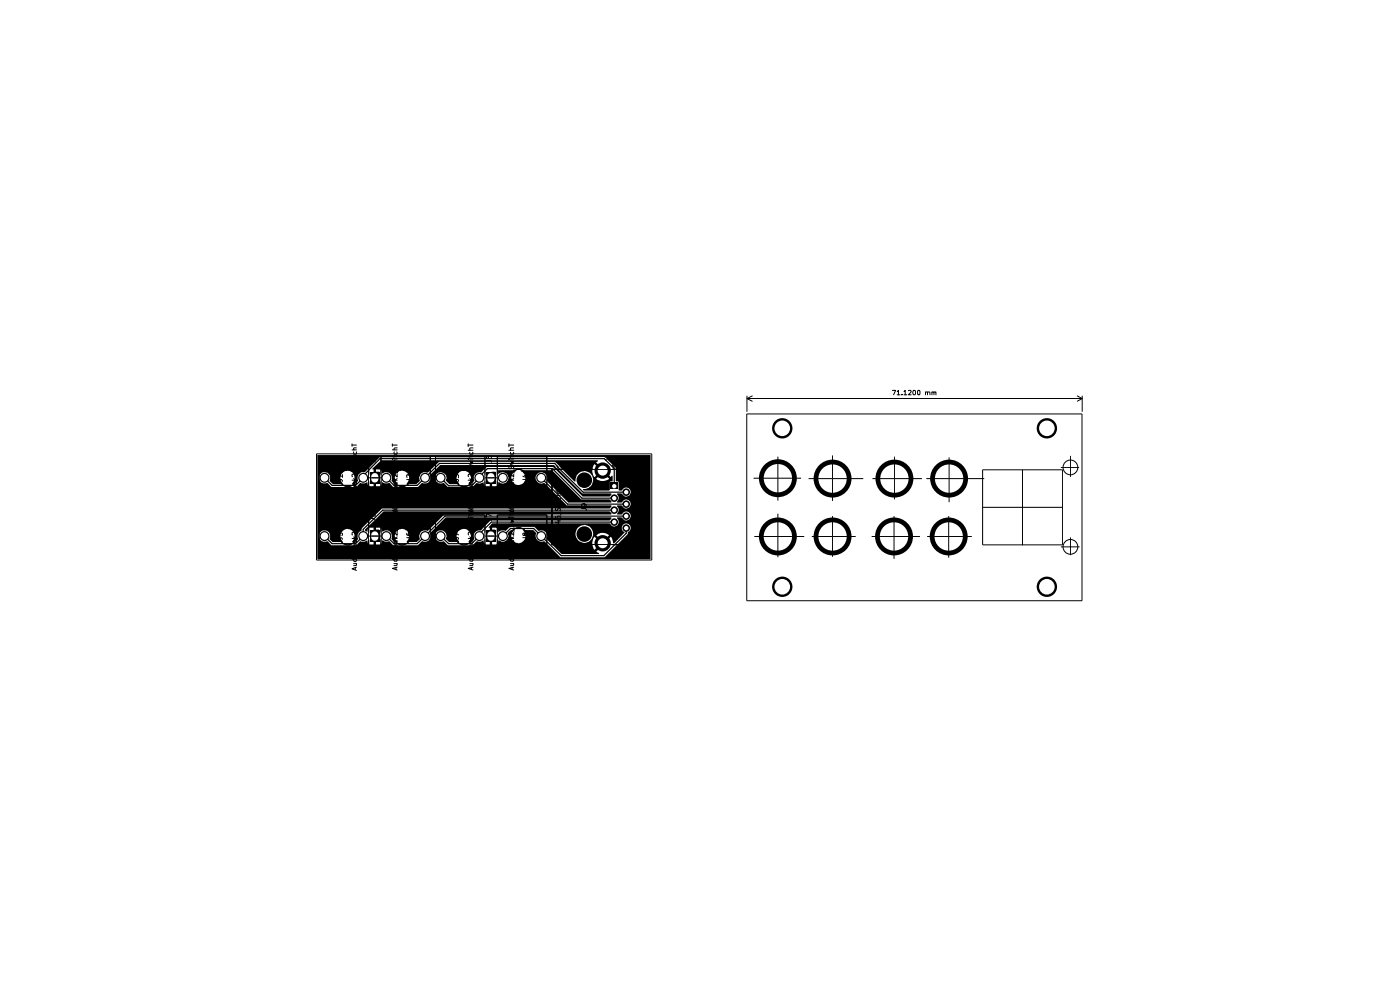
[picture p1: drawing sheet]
<svg xmlns="http://www.w3.org/2000/svg" width="297mm" height="210mm" viewBox="0 0 297 210" stroke-linecap="round" stroke-linejoin="round" font-family="sans-serif">
<g fill="none" stroke="#000" stroke-width=".21">
<path d="M67.1 96.3h71.2v22.5h-71.2zM78.6 97.7h.8l.2 .4M79.6 96.9h-1l.2 .3M79.6 96.7v.5M103.2 97.7h.9l.1 .1v.3M103.2 97.3v-.6l.4 .3 .1-.3h.4v.6M125.8 99.5h-8.8v16.1h8.7M129.8 98.6h1l-.5 .6zM129.9 99.5h4.3v16.1h-4.3M158.4 87.8h71.1v39.6h-71.1zM208.5 99.7h16.9v15.9h-16.9zM216.9 99.7v16"/>
<path d="M225.1 99.2h3.8M227.1 96.8v4.3M67.7 100.6v-3.7h10.5v3.8M67.7 113v-3.8h10.5v3.8M67.7 114.5v3.7h10.5v-3.7M78.2 102.1v3.7h-10.5v-3.6M78.6 110h.7l.3 .4M78.6 109.1v.5h.5l-.2-.1 .2-.4h.4v.5M79.3 118h.7l.4 .5M79.3 117.2l.3 .4h.7v-.5h-.5l-.1 .2 .2 .3M79.3 105.8h.9l.2 .3M79.6 112.4h.8v1"/>
<path d="M79.6 100.2h.8v.8M80.4 104.7v.6l-.6-.6h-.4v.6M80.8 102.1v3.7h10.5v-3.6M80.8 114.4v3.8h10.5v-3.7M91.3 100.6v-3.7h-10.5v3.8M91.3 112.9v-3.7h-10.5v3.8M92.4 112.9v-3.7h10.5v3.8M92.4 100.6v-3.7h10.5v3.8M102.9 114.4v3.8h-10.5v-3.7M102.9 102.1v3.7h-10.5v-3.6M103.2 110h.8l.2 .2v.2M104.1 118h.6l.3 .2v.3"/>
<path d="M104.1 105.8h.8l.1 .3M104.2 109.4l-1-.4v.6M104.3 112.4h.8v1M104.3 100.2h.8v.8M104.4 104.8h.6M104.5 117.3l.1-.2 .4 .1-.1 .4h-.3l-.2-.5-.3 .1v.4h.3l.1-.2M104.7 104.7v.6l-.7-.2M105.5 114.4v3.8h10.5v-3.7M105.5 102.1v3.7h10.5v-3.6M116 112.9v-3.7h-10.5v3.8M116 100.6v-3.7h-10.5v3.8M135.1 107.9h.7l.3 .1v.3"/>
<path d="M135.6 106.9l.1 .4-.1 .1h-.5v-.5h.2l.8 .1v.4M208.5 107.6h16.9M225.1 116h3.8M227.1 114.1v3.6"/>
<circle cx="227.1" cy="99.2" r="1.57"/>
<circle cx="73.8" cy="101.4" r="1.82"/>
<circle cx="73.8" cy="113.8" r="1.82"/>
<circle cx="85.3" cy="113.8" r="1.82"/>
<circle cx="85.3" cy="101.4" r="1.82"/>
<circle cx="98.4" cy="113.8" r="1.82"/>
<circle cx="98.4" cy="101.4" r="1.82"/>
<circle cx="110" cy="101.4" r="1.82"/>
<circle cx="110" cy="113.8" r="1.82"/>
<circle cx="227.1" cy="116" r="1.57"/>
</g>
<g fill="#000">
<path d="M67.3 96.5h70.7l-.1 22.1h-70.4l-.2-.1v-4.8h.4a1.19 1.19 0 0 0 1.6 1.1h.2l.8 .9h5.3l.8-.9 .9 .1 .5-.3 .2 .1v.4l.2 .3 1.1 .1v-3.6h-.9a.82 .82 0 0 0-.5 .9l-.4-.2-.1-.2 4-3.9h47.9l.4 .4-.1 .2h-35.4l-3.4 3.5a1.22 1.22 0 0 0-1.5 .2 1.22 1.22 0 0 0-.2 1.4v.2l-.7 .6-2.1-.1a1.43 1.43 0 0 0 .1-2.2 1.5 1.5 0 0 0-2.2-.1 1.5 1.5 0 0 0 0 2.1v.3h-.5l-.6-.6a1.29 1.29 0 0 0-.3-1.5 1.29 1.29 0 0 0-1.5-.2h-.3l-.1-.5-.3-.3h-.8v3.6l1-.1 .2-.3v-.5h.2a1.24 1.24 0 0 0 1.4 .2l.8 .9h5.3l.8-.9 .9 .1a1.15 1.15 0 0 0 .9-1.5l-.1-.3 3.4-3.4 35.1 .1-.3 .6h-25.3l-2.1 2.1a1.2 1.2 0 0 0-1.3 .5 1.2 1.2 0 0 0 0 1.3l-.7 .7h-.6l.3-.4a1.53 1.53 0 0 0-1.2-2.4 1.53 1.53 0 0 0-1.5 2.2l.4 .6h-2.1l-.7-.7a1.23 1.23 0 0 0-.8-1.8 1.21 1.21 0 0 0-1.4 .7 1.21 1.21 0 0 0 .5 1.5l.3 .2 1-.1 .8 .9h5.3l.8-.9 .9 .1 .6-.3 .1 .6 .3 .3h2.2l.5-.4v-.5l.6 .3h.6l.6-.3a1.5 1.5 0 0 0 .2-1.5l.7-.7h.6l-.3 .5a1.5 1.5 0 0 0 .4 2 1.5 1.5 0 0 0 2-.2 1.5 1.5 0 0 0-.1-2.1v-.2h2.1l.7 .8a1.27 1.27 0 0 0 .8 1.7l.9-.1 3.4 3.4h9.4l4.9-4.9 .1-.4a.99 .99 0 0 0 .5-1.1 .99 .99 0 0 0-1-.8 .97 .97 0 0 0-.8 1.4l.5 .6-2.2 2.2h-.2l-.3-1.1-.3-.2-3 3.1 .5 .3 .1 .2h-8l-2.3-2.3h8.9l.2 1.1 .3 .3 1.3-1.4-1.3-1.3-.3 .2-.2 1.1h-8.9l-.9-.9 .2-.5-.1-.5h6.1v.2a1.89 1.89 0 0 0 1.9 1.6 1.89 1.89 0 0 0 1.8-1.6h.7l1.4 1.4 1.3-1.4-.5-.3a2.02 2.02 0 0 0-2.2 .3h-.7v-.5a1.88 1.88 0 0 0-2.6-1.5l-.8 .7-.3 1.1h-6.1l-.6-.7h-1.2l-.8-.8h-5.3l-.8 .8-1-.1-.4 .3h-.2v-.4l-.3-.4-1-.1v3.5h-.5v-3.5l-.3-.1 .8-.8 25 .1a1.09 1.09 0 0 0 1.6 .3 1.39 1.39 0 0 0-.1-1.6h1.1a.92 .92 0 0 0 1.5 .4 .99 .99 0 0 0 .2-1.2 .99 .99 0 0 0-.9-.5l-.5 .1-.4 .5h-1l.3-.7v-.4l-.3-.7h1a.98 .98 0 0 0 1.3 .5 .98 .98 0 0 0 .5-1.3 .98 .98 0 0 0-1.4-.4l-.4 .5h-1l.1-.3a1.39 1.39 0 0 0-.1-1.6h1.1a.92 .92 0 0 0 1.5 .4 .99 .99 0 0 0 .2-1.1 .99 .99 0 0 0-.9-.6l-.5 .2-.4 .5-.7-.1v-1.8l-.6-.2v-2.8l-2.3-2.3h-47.7l-3.2 3.3h-.7l-.7 .5-.1 .4 .1 .9-.7 .7-.6-.1 .3-.5a1.49 1.49 0 0 0-.5-2 1.56 1.56 0 0 0-2.2 .8l-.1 .8 .5 .8-.1 .2-2.1-.1-.6-.6v-1.1a1.21 1.21 0 0 0-1.6-.6 1.21 1.21 0 0 0-.6 1.6 1.21 1.21 0 0 0 1.6 .6h.2l.8 .8h5.3l.8-.8h.9l.5-.2 .2 .1a.63 .63 0 0 0 .4 .7h.9v-3.5h-.3v-.2l1.8-1.8h46v.3l-.3 .2 3 3.1 .2-.3h.3v1.2l-.6 .1v1.8l-.2 .1h-5.4l-.1-.4a1.71 1.71 0 0 0 1.9-.9l.2-1.3 .7 .1a2.13 2.13 0 0 0 2.7-.1l-1.3-1.3-1.4 1.3h-.7l-.1-.6-.4-.3a1.74 1.74 0 0 0-2.6-.2l-.3 .4-.3 1.3h-.3l-2.2-2.3h6.1l.4 1.4 1.4-1.4-1.3-1.3-.3 .2-.2 1.1h-6.1l-1.9-1.8h-24.6l-2.3 2.3a1.29 1.29 0 0 0-1.5 .2 1.29 1.29 0 0 0-.2 1.5l-.7 .7h-2l-.1-.2 .5-.8v-.7a1.24 1.24 0 0 0-.9-1 1.58 1.58 0 0 0-2.2 1.4l.2 .6 .3 .5v.2h-.5l-.6-.7v-.9a1.31 1.31 0 0 0-2.1-.7v-.4l-.2-.3-1-.1v3.5l1-.1 .3-.7 .4 .2h1.1l.8 .8h5.3l.8-.8h.3a1.3 1.3 0 0 0 1.5-1.7h-.1l2.1-2.2h24.2l6 6.1h6.1l.1 .2-.3 .4h-5.9l-6.1-6.2h-14.2l-1.1 1.2a1.19 1.19 0 0 0-1.3 .3 1.19 1.19 0 0 0-.1 1.3l-.8 .8h-.4l-.1-.2a1.56 1.56 0 0 0-.5-2.6l-1.2 .1a1.47 1.47 0 0 0-.3 2.5l-.1 .2h-2l-.7-.8a1.2 1.2 0 0 0-.8-1.7 1.2 1.2 0 0 0-1.5 1.2 1.2 1.2 0 0 0 1.5 1.1h.4l.7 .8h5.4l.8-.8 .7 .1 .8-.3v.4l.3 .3 1 .1v-1.9l.4-.1 .1 2h.8a.82 .82 0 0 0 .6-.8 1.26 1.26 0 0 0 1.5 .1 1.26 1.26 0 0 0 .5-1.5 1.34 1.34 0 0 0-2-.4l-.1-.8h3.8l-.1 .3a1.51 1.51 0 0 0-.2 2.7 1.51 1.51 0 0 0 2.3-1.3l-.2-.8-.4-.4-.4-.2v-.3h6.6l6.1 6.2h6.1l.4 .6-9.2 .1-4.6-4.7a1.19 1.19 0 0 0-.4-1.5 1.19 1.19 0 0 0-1.6 .3 1.19 1.19 0 0 0 .2 1.6 1.6 1.6 0 0 0 1.4 .2l4.6 4.7h9.5l.1 .2-.3 .5h-48.4l-4.2 4.1-.1 .5-.3 .2a1.39 1.39 0 0 0-.4 1.7l-.6 .6h-.7l.5-.9v-.7a1.51 1.51 0 0 0-1.3-1.2 1.51 1.51 0 0 0-1.5 .8l-.2 1.1 .5 .8-2.2 .1-.6-.6 .1-1-.2-.5a1.43 1.43 0 0 0-2 .1l-.1 .7h-.4zM78.5 112.4h2v2.6h-2zM78.5 100.1h2v2.5h-2zM103.1 112.4h2.1v2.6h-2.1zM103.1 100.2h2.1v2.4h-2.1zM129.5 102.4h1.6v1.4h-1.6z"/>
<circle cx="127.9" cy="99.8" r="1.74"/>
<circle cx="135.8" cy="99" r="1.57"/>
<circle cx="166" cy="90.9" r="2.16"/>
<circle cx="222.1" cy="90.9" r="2.16"/>
<circle cx="68.8" cy="101.4" r="1.06"/>
<circle cx="68.8" cy="113.7" r="1.06"/>
<circle cx="77.1" cy="101.4" r="1.06"/>
<circle cx="77.1" cy="113.7" r="1.06"/>
<circle cx="82" cy="101.4" r="1.06"/>
<circle cx="82" cy="113.7" r="1.06"/>
<circle cx="90.2" cy="101.4" r="1.06"/>
<circle cx="90.2" cy="113.7" r="1.06"/>
<circle cx="93.5" cy="101.4" r="1.06"/>
<circle cx="93.5" cy="113.7" r="1.06"/>
<circle cx="101.7" cy="101.4" r="1.06"/>
<circle cx="101.7" cy="113.7" r="1.06"/>
<circle cx="106.7" cy="101.4" r="1.06"/>
<circle cx="106.7" cy="113.7" r="1.06"/>
<circle cx="114.8" cy="101.4" r="1.06"/>
<circle cx="114.8" cy="113.7" r="1.06"/>
<circle cx="124" cy="113.3" r="1.65"/>
<circle cx="124" cy="101.9" r="1.65"/>
<circle cx="127.9" cy="115.2" r="1.74"/>
<circle cx="130.3" cy="108.2" r=".8"/>
<circle cx="130.3" cy="105.7" r=".8"/>
<circle cx="130.3" cy="110.8" r=".8"/>
<circle cx="132.8" cy="106.9" r=".8"/>
<circle cx="132.8" cy="104.4" r=".8"/>
<circle cx="132.8" cy="109.5" r=".8"/>
<circle cx="132.8" cy="112" r=".8"/>
<circle cx="135.8" cy="116" r="1.57"/>
<circle cx="165" cy="113.8" r="4"/>
<circle cx="165" cy="101.4" r="4"/>
<circle cx="176.6" cy="113.8" r="4"/>
<circle cx="176.6" cy="101.5" r="4"/>
<circle cx="189.7" cy="113.8" r="4"/>
<circle cx="189.7" cy="101.5" r="4"/>
<circle cx="201.3" cy="113.8" r="4"/>
<circle cx="201.3" cy="101.5" r="4"/>
<circle cx="166" cy="124.5" r="2.16"/>
<circle cx="222.1" cy="124.5" r="2.16"/>
</g>
<path d="M118.1 98.8l.3 .4M118.4 99.2l-.7-.9h-24.5l-4.7 4.7h-4.9l-1.6-1.6M118.4 99.2l5.3 5.2h9.1M128.4 97.5h.1M68.8 101.4l1.6 1.6h5l1.7-1.6v-.5l3.5-3.6h47.6l2.1 2.1v3.7M93.5 101.4l1.7 1.6h4.9l1.6-1.6v-.3l1.7-1.7h13.8l6.3 6.3h6.8M114.8 101.4l5.6 5.5h12.4M130.3 108.2h-49.1l-4.1 4.1v1.4l-1.7 1.6h-5l-1.6-1.6M130.3 110.8h-26.1l-2.5 2.5v.4l-1.6 1.6h-4.9l-1.7-1.6M132.8 109.5h-38.4l-5.9 5.8h-4.9l-1.6-1.6M132.8 112v1.1l-4.7 4.8h-9.1l-5.8-5.8h-4.9l-1.6 1.6" fill="none" stroke="#000" stroke-width=".25"/>
<path d="M79.5 113.5v.5" fill="none" stroke="#fff" stroke-width="1.5"/>
<g fill="#fff">
<circle cx="68.8" cy="113.7" r=".8"/>
<circle cx="77.1" cy="113.7" r=".8"/>
<circle cx="82" cy="113.7" r=".8"/>
<circle cx="68.8" cy="101.4" r=".8"/>
<circle cx="77.1" cy="101.4" r=".8"/>
<circle cx="165" cy="101.4" r="3"/>
<circle cx="165" cy="113.8" r="3"/>
<circle cx="166" cy="90.9" r="1.65"/>
<circle cx="176.6" cy="101.5" r="3"/>
<circle cx="166" cy="124.5" r="1.65"/>
<circle cx="176.6" cy="113.8" r="3"/>
</g>
<path d="M104.1 113.5v.5" fill="none" stroke="#fff" stroke-width="1.5"/>
<g fill="#fff">
<circle cx="101.7" cy="113.7" r=".8"/>
<circle cx="114.8" cy="113.7" r=".8"/>
<circle cx="106.7" cy="113.7" r=".8"/>
</g>
<path d="M104.1 101.1v.5" fill="none" stroke="#fff" stroke-width="1.5"/>
<g fill="#fff">
<circle cx="101.7" cy="101.4" r=".8"/>
<circle cx="114.8" cy="101.4" r=".8"/>
<circle cx="106.7" cy="101.4" r=".8"/>
<circle cx="130.3" cy="103.1" r=".47"/>
<circle cx="132.8" cy="104.4" r=".47"/>
<circle cx="130.3" cy="105.7" r=".47"/>
<circle cx="132.8" cy="106.9" r=".47"/>
<circle cx="130.3" cy="108.2" r=".47"/>
<circle cx="127.9" cy="99.8" r="1.06"/>
<circle cx="132.8" cy="109.5" r=".47"/>
<circle cx="130.3" cy="110.8" r=".47"/>
<circle cx="132.8" cy="112" r=".47"/>
<circle cx="127.9" cy="115.2" r="1.06"/>
<circle cx="222.1" cy="124.5" r="1.65"/>
<circle cx="201.3" cy="101.5" r="3"/>
<circle cx="189.7" cy="113.8" r="3"/>
<circle cx="189.7" cy="101.5" r="3"/>
<circle cx="222.1" cy="90.9" r="1.65"/>
<circle cx="201.3" cy="113.8" r="3"/>
<circle cx="93.5" cy="113.7" r=".8"/>
<circle cx="90.2" cy="113.7" r=".8"/>
<circle cx="90.2" cy="101.4" r=".8"/>
<circle cx="82" cy="101.4" r=".8"/>
<circle cx="93.5" cy="101.4" r=".8"/>
</g>
<path d="M79.5 101.1v.5" fill="none" stroke="#fff" stroke-width="1.5"/>
<g fill="none" stroke="#000" stroke-width=".21">
<path d="M67.7 96.9h10.5v8.9h-10.5zM74.7 98.8v.5h.4a.36 .36 0 0 1 .1-.4 .36 .36 0 0 1 .4 0v.5M74.7 97.4h.1M74.7 94.2v.5M74.7 95.4h.9M74.7 94.4h.9M75 97.7l.6 .3-.4 .1 .4 .2-.6 .2M75 95.8l.1 .6h.4l.1-.6M75 96.6v.4M75 97.4h.6M75.6 96.6v.3h-.9M75.6 95h-.5v.4"/>
<path d="M75.8 99.6v.7M80.9 96.9h10.4v8.9h-10.4zM83.2 97.4h.1M83.2 94.2v.5M83.2 95.4h1M83.2 94.4h1M83.3 98.8v.6h.4l.3-.6 .2 .3v.3M83.6 97.7l.6 .3-.5 .1 .5 .2-.6 .2M83.6 96.6v.4M83.6 97.4h.6M83.7 95.8v.6h.5v-.6M84.2 96.6v.3h-1"/>
<path d="M84.2 95h-.5l-.1 .2 .1 .2M84.3 99.6v.7M99.3 97.4h.1M99.3 94.4h1M99.3 94.2v.5M99.3 95.5h1M99.4 98.8v.6l.4-.2 .2-.4 .3 .3v.3M99.7 97.8l.6 .2-.5 .1 .5 .2-.6 .3M99.7 95.9v.5h.6v-.5M99.7 97.4h.6M99.7 96.7v.3M100.3 96.7v.2h-1"/>
<path d="M100.3 95l-.6 .1v.4M100.4 99.6v.7M102.8 96.9h-10.4v8.9h10.4M102.9 96.9v8.9M105.5 96.9v8.9M105.6 96.9h10.4v8.9h-10.4M108 98.8v.6h.3l.3-.6 .4 .3-.1 .3M108 97.4h.1M108 94.4h1M108 94.2v.5M108 95.5h1M108.3 97.8l.7 .2-.5 .1 .5 .2-.7 .3"/>
<path d="M108.3 95.9l.1 .5h.5v-.5M108.3 97.4h.7M108.3 96.7v.3M109 96.7l-.1 .2h-.9M109 95l-.7 .1 .1 .4M109.1 99.6v.7M117.2 99.6h15.5l1.3 1.3v14.6h-16.8zM158.5 84v3.3M158.5 84.5h71.1M158.5 84.5l1.1 .6M159.6 84l-1.1 .5M165 96.9v9.3"/>
<path d="M176.6 96.6v9.7M189.3 82.8h.7l-.4 .9M189.7 96.9v9M190.3 83.1l.3-.3v.9M190.3 83.7h.6M191.4 83.7h.1M191.8 83.1l.2-.3v.9M191.8 83.7h.6M192.7 82.9l.5-.1 .1 .2-.6 .7h.6M193.7 82.9l.4-.1 .1 .2v.6l-.1 .1h-.4zM194.7 82.8h.4l.1 .2-.1 .7h-.4v-.1zM196.3 83.2l.5-.1v.6"/>
<path d="M196.3 83.1v.6M196.8 83.2h.5v.5M197.7 83.2l.4-.1v.6M197.7 83.1v.6M198.1 83.2l.4-.1v.6M201.3 97v9.5M228.5 84l1.1 .5M229.6 84v3.3M229.6 84.5l-1.1 .6M67.7 109.2h10.5v9h-10.5zM71.6 114.1h.8l.3 .3M71.6 113.1v.4l.5 .1v-.5l.4-.1 .2 .2-.1 .4"/>
<path d="M71.6 101.7h.8l.3 .4M72.7 101h-1.1l.4 .3M72.7 100.7v.6M74.7 118.6h.9v.4l-.4 .1-.2-.1v-.4M74.7 118.1h.1M74.7 116.5h.8l.1 .3M74.7 111.2v.5h.4l.1-.4 .2-.1 .2 .1v.5M74.7 109.7h.1M74.7 106.3h.9v.4h-.6v-.4M74.7 105.8h.1M74.7 104.1h.8l.1 .4M74.7 114.2h.9"/>
<path d="M74.7 107.8h.9M74.7 106.5v.5M74.7 106.8h.9M74.7 101.9h.9M75 117.3h.6v.3l-.5 .1zM75 114.6v.5l.2 .1 .4-.1v-.5M75 110.1l.6 .2-.4 .2 .4 .2-.6 .1M75 108.2v.4l.2 .1 .4-.1v-.4M75 104.9h.6v.3l-.5 .1zM75 102.3v.4l.2 .1 .4-.1v-.4M75 119.6h.6M75 118.1h.6"/>
<path d="M75 113.9l.4 .3M75 109.7h.6M75 109v.4M75 107.2h.6M75 105.8h.6M75 101.5l.4 .4M75.2 115.6l.1 .4h.3v-.4h-.5l-.1 .4M75.2 103.2l.1 .4h.3v-.4h-.5l-.1 .4M75.4 108v.5M75.5 119.6v.4h-.5M75.5 107.2v.4h-.5M75.6 112.9v.6l-.7-.6-.2 .1 .1 .5"/>
<path d="M75.6 109v.2h-.9M75.6 107.4h-.5v.4M75.6 108l-.9 .3 .9 .3M75.6 100.6v.6l-.5-.6-.4 .1 .1 .4M75.6 113.9l-.3 .2M75.6 101.5l-.3 .3M75.8 111.9v.8M78.2 113.7h2.7M78.2 101.4h2.7M80.9 109.2h10.4v9h-10.4zM83.2 118.1h.1M83.2 116.5h.9l.1 .3"/>
<path d="M83.2 109.7h.1M83.2 105.8h.1M83.2 104.1h.9l.1 .4M83.2 118.6h1M83.2 114.2h1M83.2 107.8h1M83.2 106.8h1M83.2 106.4v.6M83.2 106.3h1M83.2 101.9h1M83.3 111.2l-.1 .4 .2 .2h.2l.1-.5 .3-.1 .2 .1v.5M83.6 117.4l.1-.2h.4l.1 .3v.2h-.5z"/>
<path d="M83.6 110.1l.6 .1-.5 .3 .5 .2-.6 .1M83.6 105l.1-.2h.4l.1 .4v.1h-.5zM83.6 119.6h.6M83.6 118.1h.6M83.6 109.7h.6M83.6 113.9l.4 .3M83.6 109v.4M83.6 107.2h.6M83.6 105.8h.6M83.6 101.5l.4 .4M83.7 118.6v.4h.5v-.4M83.7 114.6l-.1 .4 .1 .2h.4l.1-.2v-.4"/>
<path d="M83.7 108.2l-.1 .3 .1 .2h.4l.1-.2v-.3M83.7 106.3l-.1 .2 .1 .3 .5-.1v-.4M83.7 102.3l-.1 .3 .1 .2h.4l.1-.2v-.3M83.8 115.6l.1 .4 .3-.1v-.3M83.8 103.2l.2 .5 .2-.1v-.4M84 108v.5M84.2 119.6v.2l-.1 .2h-.5M84.2 107.2v.2l-.1 .2h-.5M84.2 115.6h-.5v.4M84.2 112.9v.6l-.6-.6-.4 .2 .1 .4M84.2 109l-.1 .2h-.9M84.2 107.4h-.5l-.1 .1 .1 .3"/>
<path d="M84.2 108l-1 .3 1 .3M84.2 103.2h-.5l-.1 .2 .1 .2M84.2 100.6v.6l-.5-.6h-.4v.5M84.2 113.9l-.3 .2M84.2 101.5l-.3 .3M84.3 111.9v.8M86.3 114.1h.8l.1 .3M86.3 113.1v.4l.4 .1 .5-.1v-.4l-.4-.1-.2 .2 .2 .4M86.3 101.7h.7l.2 .2v.2M87.2 100.7v.7l-.7-.7-.2 .1 .1 .5M96.4 114.1h.8l.1 .3M96.4 101.7h.6l.3 .2v.2"/>
<path d="M96.4 101.4v-.7l.3 .3 .2-.3h.2l.2 .1-.1 .6M97.3 113.5l-.9-.5v.6M99.3 118.1h.1M99.3 116.5h.9l.1 .3M99.3 109.7h.1M99.3 105.8h.1M99.3 104.1h.9l.1 .4M99.3 118.6h1M99.3 114.2h1M99.3 107.8h1M99.3 106.8h1M99.3 106.3h1"/>
<path d="M99.3 101.9h1M99.3 106.4v.6M99.4 111.2l-.1 .4 .2 .2 .3-.2 .2-.4h.2l.1 .1v.5M99.7 118.6v.4h.6v-.4M99.7 117.3l.5-.1 .1 .2v.3h-.6zM99.7 114.6v.5l.1 .1h.4l.1-.2v-.4M99.7 110.1l.6 .1-.5 .3 .5 .2-.6 .1M99.7 108.2v.4l.1 .1h.4l.1-.2v-.3M99.7 106.3v.4l.1 .1h.4l.1-.2v-.3M99.7 104.9l.5-.1 .1 .3v.2l-.5 .1-.1-.2zM99.7 102.4v.4h.6v-.4M99.7 119.6h.6"/>
<path d="M99.7 118.1h.6M99.7 109.7h.6M99.7 107.2h.6M99.7 113.9l.3 .3M99.7 109v.4M99.7 101.5l.3 .4M99.9 115.6l.1 .4 .3-.1v-.3M99.9 103.2v.4l.2 .1 .2-.1v-.4M100 108v.5M100.3 119.6v.2l-.1 .2h-.5M100.3 107.2v.2l-.1 .2h-.5M100.3 115.6h-.6v.4"/>
<path d="M100.3 112.9v.6l-.7-.6-.3 .2 .1 .4M100.3 109l-.1 .2h-.9M100.3 107.4h-.6v.4M100.3 108l-1 .3 1 .3M100.3 103.2l-.6 .1v.3M100.3 100.6v.6l-.6-.6h-.3v.5M100.3 113.9l-.4 .2M100.3 101.5l-.4 .3M100.4 111.9v.8M102.8 109.2h-10.4v9h10.4M102.9 113.7h2.6M102.9 101.4h2.6"/>
<path d="M102.9 109.2v9M105.5 109.2v9M105.6 109.2h10.4v9h-10.4M108 118.1h.1M108 116.5h.8l.2 .3M108 111.2v.5h.4l.1-.4 .2-.1 .3 .1-.1 .5M108 109.7h.1M108 105.8h.1M108 104.1h.8l.2 .4M108 118.6h1M108 114.2h1M108 107.8h1"/>
<path d="M108 106.8h1M108 106.3h1M108 101.9h1M108 106.4v.6M108.3 118.6l.1 .4h.5v-.4M108.3 117.3h.6v.4h-.5zM108.3 114.6v.5l.2 .1 .5-.2-.1-.4M108.3 110.1l.7 .1-.5 .3 .5 .2-.7 .1M108.3 108.2v.4l.2 .1 .5-.2-.1-.3M108.3 106.3v.4l.2 .1 .5-.2-.1-.3M108.3 104.9h.6v.4l-.4 .1-.2-.2zM108.3 102.4l.1 .4h.5v-.4"/>
<path d="M108.3 119.6h.7M108.3 118.1h.7M108.3 109.7h.7M108.3 107.2h.7M108.3 113.9l.3 .3M108.3 109v.4M108.3 101.5l.3 .4M108.5 115.6l.1 .4 .4-.1-.1-.3M108.5 103.2v.4l.2 .1 .3-.1-.1-.4M108.6 108v.5M108.9 119.6l.1 .2-.2 .2h-.5M108.9 107.2l.1 .2-.2 .2h-.5"/>
<path d="M109 115.6h-.7v.4M109 112.9v.6l-.8-.6-.2 .1v.5M109 109l-.2 .2h-.8M109 107.4h-.7l.1 .4M109 108l-1 .3 1 .3M109 103.2l-.7 .1v.3M109 100.6v.6l-.6-.6-.4 .1v.4M109 113.9l-.5 .2M109 101.5l-.5 .3M109.1 111.9v.8M110.9 114.1h.9l.1 .3M110.9 101.7h.8l.2 .2v.2"/>
<path d="M111.3 100.8h.6M111.3 113.2l.3-.2 .3 .1v.4l-.1 .1-.5-.1v-.4l-.1-.1-.3 .2 .1 .3 .2 .1 .1-.1M111.6 100.7v.6l-.7-.3M117.9 111.4h.6l.4 .5M117.9 109.6v.4l.4 .1-.1-.5 .2-.1 .4 .1 .1 .3-.2 .2M117.9 107.8v.5h.3l.3-.5 .4 .2-.1 .3M117.9 106.4h.1M117.9 107.4h1M117.9 104.1h1M117.9 102.4h1M118.2 104.1v.4l.2 .2h.2l.3-.3-.1-.3M118.2 102.4v.4l.2 .1 .5-.2-.1-.3"/>
<path d="M118.2 110.5h.7M118.2 106.4h.7M118.4 112.7l-.1-.5-.3-.1-.1 .2v.4h1M118.5 110.4v.6l-.7-.2M118.8 105.6l.1 .2-.2 .2h-.4l-.1-.4 .2-.1 .1 .5M118.8 103.3l.1 .3-.2 .1h-.4l-.1-.4 .2-.1 .1 .5M118.9 106.9h-.7l.1 .5M118.9 105l-1 .1M118.9 112.1l-.5 .3M119 108.5v.8M123.4 107.9h.7l.3 .1v.3M123.8 106.9l.2 .1v.3l-.2 .1h-.3l-.1-.4 .2-.1 .8 .1v.4"/>
<path d="M159.9 101.4h10M160 113.8h10.6M165 109v9.2M171.5 101.5h11.6M172.2 113.8h9.3M176.6 109.5v8.6M184.9 113.8h10.3M185.1 101.5h10.5M189.7 109.5v9M196.5 101.5h12.3M196.7 113.8h9.5M201.3 109.5v8.8"/>
<path d="M75.4 120.4v.4M75.6 120.3l-.9 .4 .9 .3M84 120.4v.4M84.2 120.3l-1 .3 1 .3M100 120.4v.4M100.3 120.3l-1 .3 1 .3M108.6 120.4v.4M109 120.3l-1 .3 1 .3"/>
<circle cx="73.8" cy="101.4" r="1.82"/>
<circle cx="73.8" cy="113.8" r="1.82"/>
<circle cx="85.3" cy="113.8" r="1.82"/>
<circle cx="85.3" cy="101.4" r="1.82"/>
<circle cx="98.4" cy="113.8" r="1.82"/>
<circle cx="98.4" cy="101.4" r="1.82"/>
<circle cx="110" cy="101.4" r="1.82"/>
<circle cx="110" cy="113.8" r="1.82"/>
</g>
</svg>
